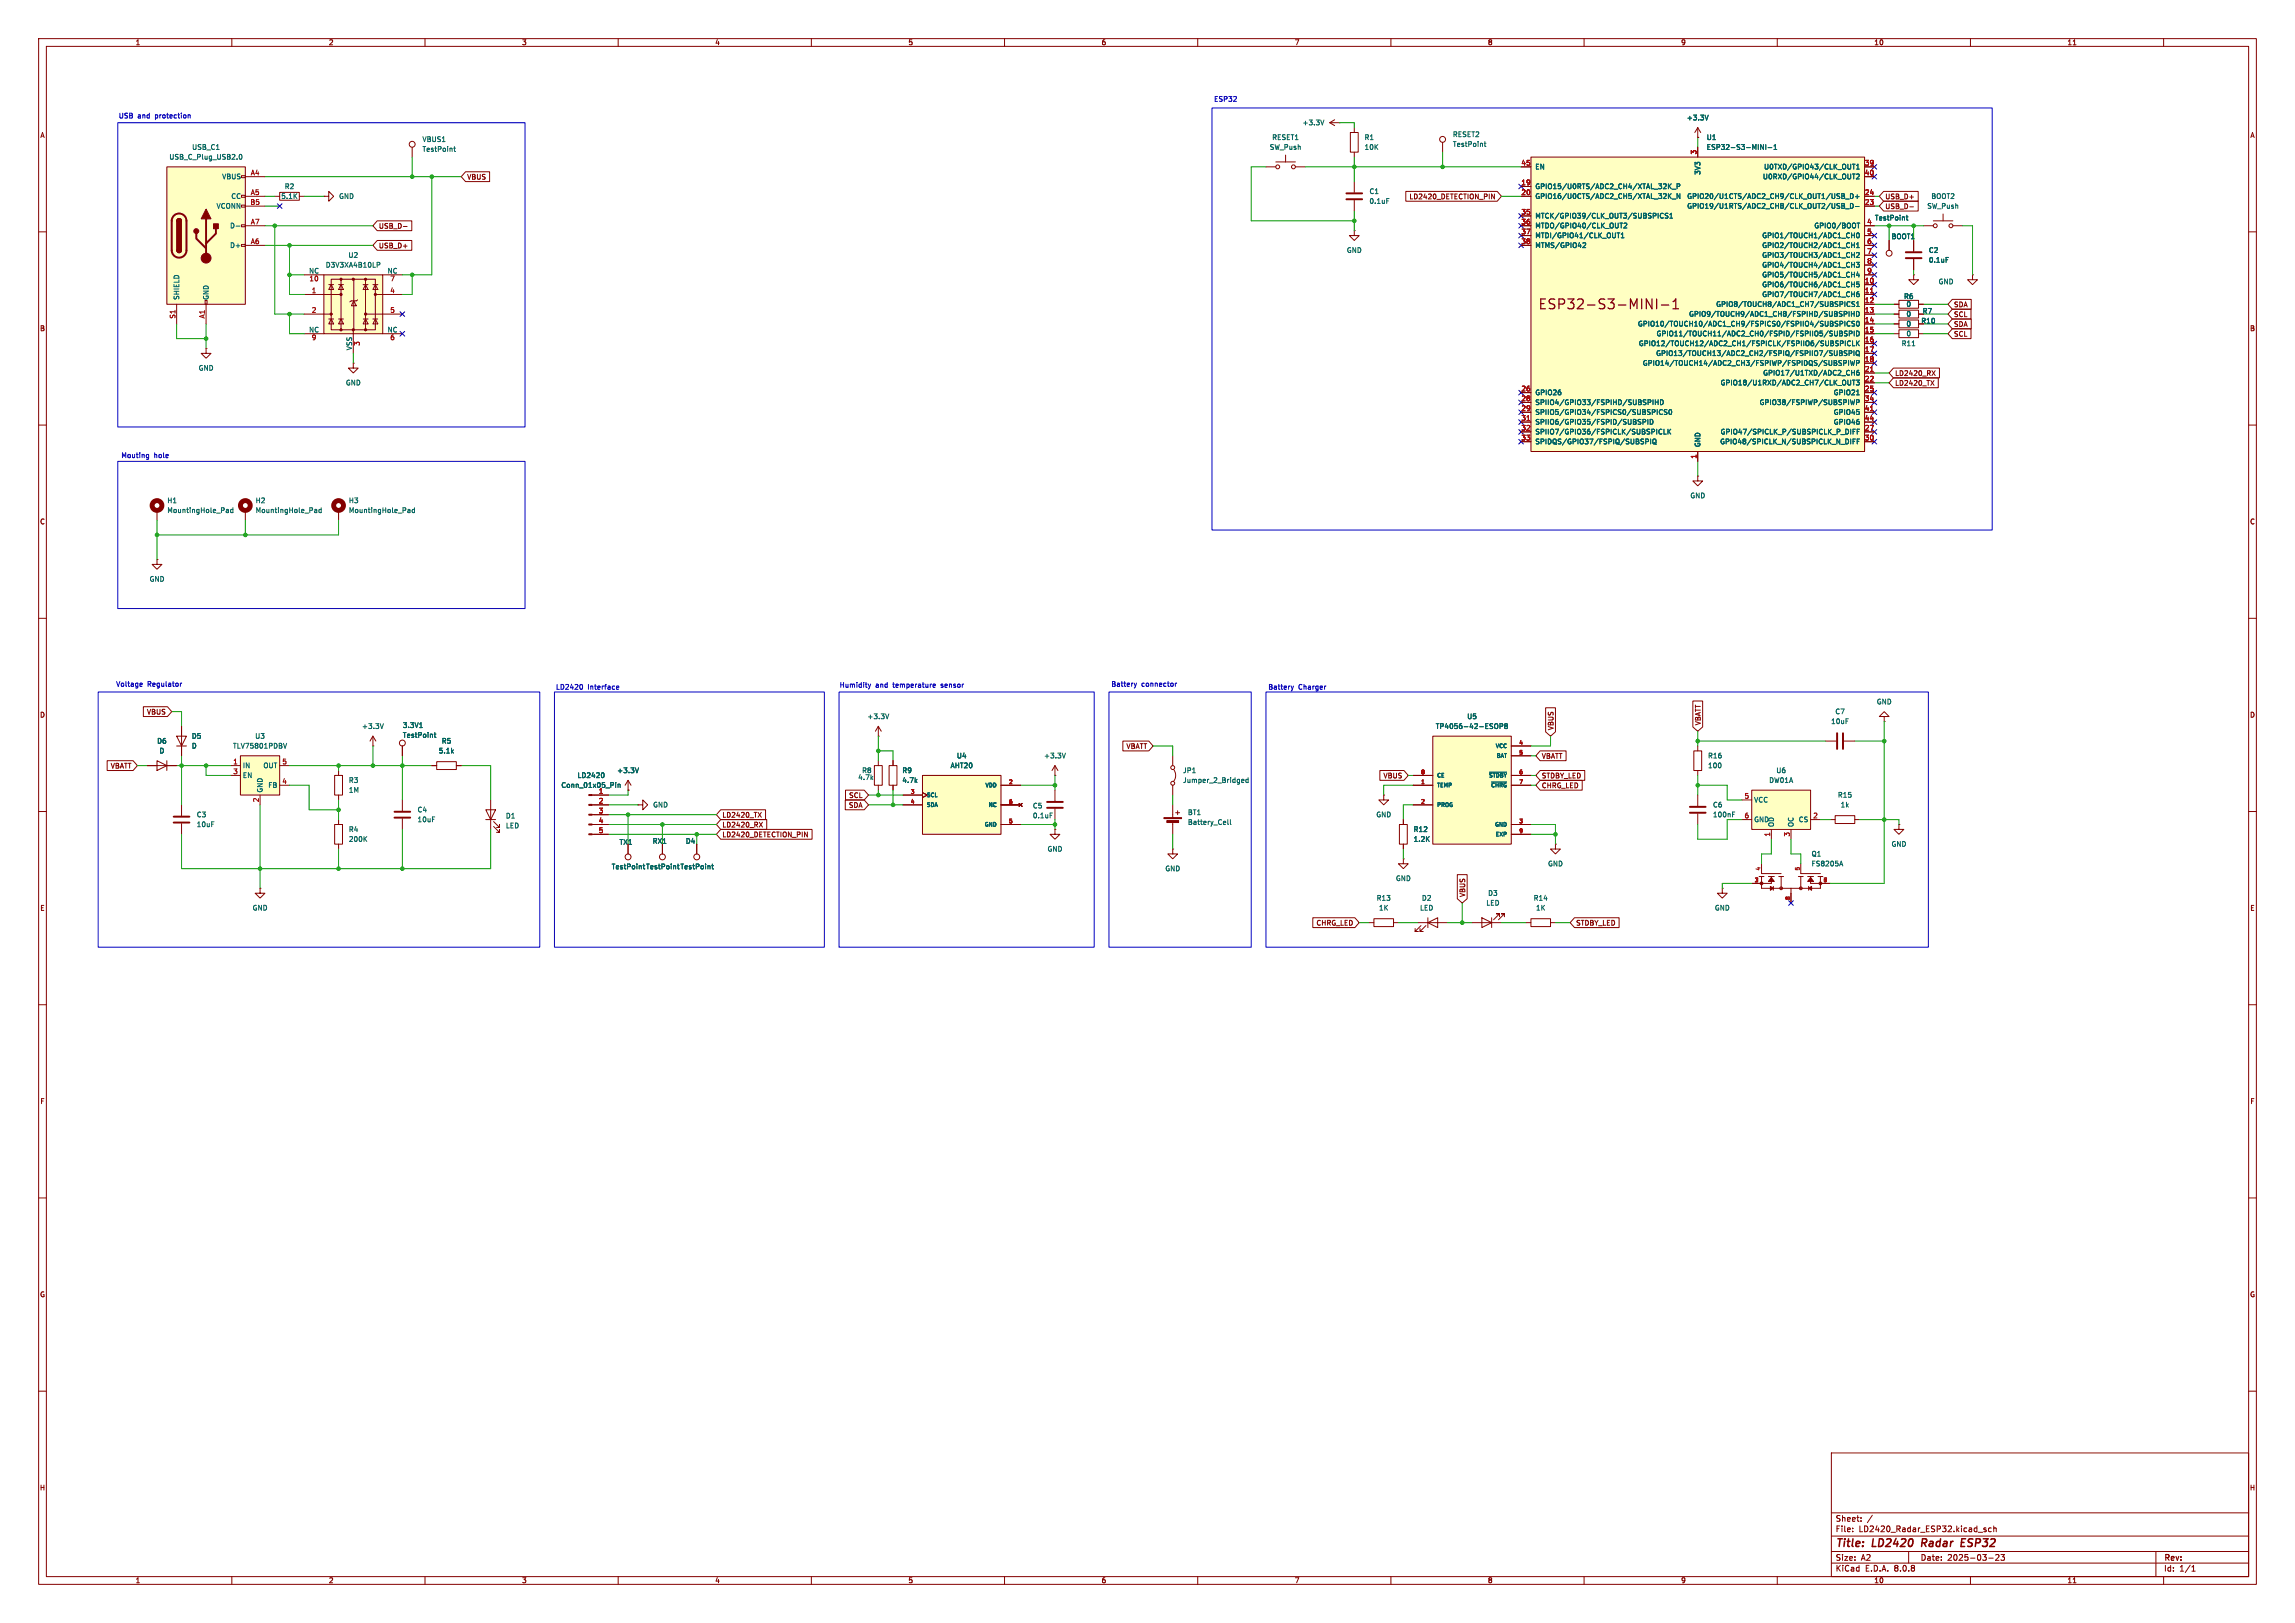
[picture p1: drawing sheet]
<svg xmlns="http://www.w3.org/2000/svg" width="594mm" height="420mm" viewBox="0 0 594 420" stroke-linecap="round" stroke-linejoin="round" font-family="sans-serif">
<defs><g id="words">
<text font-size="3.5" fill="#840000" x="398" y="80.5">ESP32-S3-MINI-1</text>
<g font-size="2.8" fill="#840000">
<text x="475" y="400.9">Title:</text>
<text x="484.7" y="400.9">LD2420</text>
<text x="498.2" y="400.9">Radar</text>
<text x="509.2" y="400.9">ESP32</text>
</g>
<g font-size="2.1" fill="#840000">
<text x="475" y="394">Sheet:</text>
<text x="475" y="396.7">File:</text>
<text x="481.1" y="396.7">LD2420_Radar_ESP32.kicad_sch</text>
<text x="475" y="406.9">KiCad</text>
<text x="475" y="404.1">Size:</text>
<text x="481.7" y="404.1">A2</text>
<text x="482.7" y="406.9">E.D.A.</text>
<text x="490.3" y="406.9">8.0.8</text>
<text x="497" y="404.1">Date:</text>
<text x="504" y="404.1">2025-03-23</text>
<text x="560" y="404.3">Rev:</text>
<text x="560" y="406.9">Id:</text>
<text x="564.1" y="406.9">1/1</text>
</g>
<g font-size="1.8" fill="#840000">
<text x="35" y="11.9">1</text>
<text x="85" y="11.9">2</text>
<text x="135" y="11.9">3</text>
<text x="185" y="11.9">4</text>
<text x="235" y="11.9">5</text>
<text x="285" y="11.9">6</text>
<text x="335" y="11.9">7</text>
<text x="385" y="11.9">8</text>
<text x="435" y="11.9">9</text>
<text x="485" y="11.9">10</text>
<text x="535" y="11.9">11</text>
<text x="10.3" y="35.9">A</text>
<text x="582.3" y="35.9">A</text>
<text x="120.8" y="46.7">VBUS</text>
<text x="364.7" y="51.8">LD2420_DETECTION_PIN</text>
<text x="487.8" y="51.8">USB_D+</text>
<text x="97.9" y="59.4">USB_D-</text>
<text x="487.8" y="54.3">USB_D-</text>
<text x="97.9" y="64.5">USB_D+</text>
<text x="505.6" y="79.7">SDA</text>
<text x="505.6" y="82.2">SCL</text>
<text x="10.3" y="85.9">B</text>
<text x="505.6" y="87.3">SCL</text>
<text x="505.6" y="84.8">SDA</text>
<text x="582.3" y="85.9">B</text>
<text x="490.4" y="100">LD2420_TX</text>
<text x="490.4" y="97.5">LD2420_RX</text>
<text x="10.3" y="135.9">C</text>
<text x="582.3" y="135.9">C</text>
<text x="10.3" y="185.9">D</text>
<text x="37.9" y="185.1">VBUS</text>
<text x="582.3" y="185.9">D</text>
<text x="402.3" y="189.1" transform="rotate(-90 402.3 189.1)">VBUS</text>
<text x="440.4" y="187.8" transform="rotate(-90 440.4 187.8)">VBATT</text>
<text x="291.4" y="194">VBATT</text>
<text x="398.9" y="196.5">VBATT</text>
<text x="28.5" y="199.1">VBATT</text>
<text x="358" y="201.6">VBUS</text>
<text x="398.9" y="201.6">STDBY_LED</text>
<text x="219.6" y="209.2">SDA</text>
<text x="219.7" y="206.7">SCL</text>
<text x="398.9" y="204.2">CHRG_LED</text>
<text x="186.8" y="211.8">LD2420_TX</text>
<text x="186.8" y="214.3">LD2420_RX</text>
<text x="186.8" y="216.9">LD2420_DETECTION_PIN</text>
<text x="379.4" y="232.3" transform="rotate(-90 379.4 232.3)">VBUS</text>
<text x="10.3" y="235.9">E</text>
<text x="340.6" y="239.7">CHRG_LED</text>
<text x="407.8" y="239.7">STDBY_LED</text>
<text x="582.3" y="235.9">E</text>
<text x="10.3" y="285.9">F</text>
<text x="582.3" y="285.9">F</text>
<text x="10.3" y="335.9">G</text>
<text x="582.3" y="335.9">G</text>
<text x="10.2" y="385.9">H</text>
<text x="582.2" y="385.9">H</text>
<text x="35" y="409.9">1</text>
<text x="85" y="409.9">2</text>
<text x="135" y="409.9">3</text>
<text x="185" y="409.9">4</text>
<text x="235" y="409.9">5</text>
<text x="285" y="409.9">6</text>
<text x="335" y="409.9">7</text>
<text x="385" y="409.9">8</text>
<text x="435" y="409.9">9</text>
<text x="485" y="409.9">10</text>
<text x="535" y="409.9">11</text>
</g>
<g font-size="1.8" fill="#0000c2">
<text x="314.1" y="26.5">ESP32</text>
<text x="30.6" y="30.8">USB</text>
<text x="35.6" y="30.8">and</text>
<text x="40.2" y="30.8">protection</text>
<text x="31.3" y="118.7">Mouting</text>
<text x="39.8" y="118.7">hole</text>
<text x="29.9" y="177.9">Voltage</text>
<text x="38.1" y="177.9">Regulator</text>
<text x="143.8" y="178.7">LD2420</text>
<text x="152.1" y="178.7">Interface</text>
<text x="217.2" y="178.2">Humidity</text>
<text x="226.6" y="178.2">and</text>
<text x="231.2" y="178.2">temperature</text>
<text x="243.8" y="178.2">sensor</text>
<text x="287.5" y="177.9">Battery</text>
<text x="295.4" y="177.9">connector</text>
<text x="328.2" y="178.7">Battery</text>
<text x="336" y="178.7">Charger</text>
</g>
<g font-size="1.8" fill="#006464">
<text x="337" y="32.6">+3.3V</text>
<text x="375.9" y="35.7">RESET2</text>
<text x="436.5" y="31.3">+3.3V</text>
<text x="43.7" y="41.5">USB_C_Plug_USB2.0</text>
<text x="49.6" y="39">USB_C1</text>
<text x="109.2" y="36.9">VBUS1</text>
<text x="109.2" y="39.5">TestPoint</text>
<text x="328.5" y="39">SW_Push</text>
<text x="329.2" y="36.4">RESET1</text>
<text x="353.1" y="36.4">R1</text>
<text x="353.1" y="39">10K</text>
<text x="375.9" y="38.2">TestPoint</text>
<text x="441.6" y="39">ESP32-S3-MINI-1</text>
<text x="441.6" y="36.4">U1</text>
<text x="57.4" y="46.6">VBUS</text>
<text x="397.3" y="44">EN</text>
<text x="440.3" y="45.4" transform="rotate(-90 440.3 45.4)">3V3</text>
<text x="456.2" y="46.6">U0RXD/GPIO44/CLK_OUT2</text>
<text x="456.5" y="44">U0TXD/GPIO43/CLK_OUT1</text>
<text x="59.7" y="51.7">CC</text>
<text x="72.7" y="51.7">5.1K</text>
<text x="73.6" y="49.1">R2</text>
<text x="87.6" y="51.7">GND</text>
<text x="354.3" y="50.4">C1</text>
<text x="354.3" y="52.9">0.1uF</text>
<text x="397.3" y="49.1">GPIO15/U0RTS/ADC2_CH4/XTAL_32K_P</text>
<text x="397.3" y="51.7">GPIO16/U0CTS/ADC2_CH5/XTAL_32K_N</text>
<text x="436.6" y="51.7">GPIO20/U1CTS/ADC2_CH9/CLK_OUT1/USB_D+</text>
<text x="499.8" y="51.7">BOOT2</text>
<text x="55.9" y="54.2">VCONN</text>
<text x="59.4" y="59.3">D-</text>
<text x="397.3" y="56.7">MTCK/GPIO39/CLK_OUT3/SUBSPICS1</text>
<text x="397.3" y="59.3">MTDO/GPIO40/CLK_OUT2</text>
<text x="436.6" y="54.2">GPIO19/U1RTS/ADC2_CH8/CLK_OUT2/USB_D-</text>
<text x="469.5" y="59.3">GPIO0/BOOT</text>
<text x="485.1" y="57.3">TestPoint</text>
<text x="498.7" y="54.2">SW_Push</text>
<text x="59.4" y="64.4">D+</text>
<text x="348.5" y="65.6">GND</text>
<text x="397.3" y="61.8">MTDI/GPIO41/CLK_OUT1</text>
<text x="397.3" y="64.4">MTMS/GPIO42</text>
<text x="456" y="61.8">GPIO1/TOUCH1/ADC1_CH0</text>
<text x="456" y="64.4">GPIO2/TOUCH2/ADC1_CH1</text>
<text x="489.5" y="62.1">BOOT1</text>
<text x="499.1" y="65.6">C2</text>
<text x="79.9" y="70.9">NC</text>
<text x="84.2" y="69.4">D3V3XA4B10LP</text>
<text x="90.1" y="66.9">U2</text>
<text x="100.2" y="70.9">NC</text>
<text x="456" y="66.9">GPIO3/TOUCH3/ADC1_CH2</text>
<text x="456" y="69.4">GPIO4/TOUCH4/ADC1_CH3</text>
<text x="456" y="72">GPIO5/TOUCH5/ADC1_CH4</text>
<text x="499.1" y="68.2">0.1uF</text>
<text x="46.6" y="77.7" transform="rotate(-90 46.6 77.7)">SHIELD</text>
<text x="54.2" y="77.7" transform="rotate(-90 54.2 77.7)">GND</text>
<text x="456" y="74.5">GPIO6/TOUCH6/ADC1_CH5</text>
<text x="456" y="77.1">GPIO7/TOUCH7/ADC1_CH6</text>
<text x="492.7" y="77.6">R6</text>
<text x="501.6" y="73.8">GND</text>
<text x="437.1" y="82.1">GPIO9/TOUCH9/ADC1_CH8/FSPIHD/SUBSPIHD</text>
<text x="444.1" y="79.6">GPIO8/TOUCH8/ADC1_CH7/SUBSPICS1</text>
<text x="493.3" y="79.6">0</text>
<text x="493.3" y="82.1">0</text>
<text x="497.2" y="83.9">R10</text>
<text x="497.5" y="81.4">R7</text>
<text x="79.9" y="86.1">NC</text>
<text x="100.2" y="86.1">NC</text>
<text x="423.8" y="84.7">GPIO10/TOUCH10/ADC1_CH9/FSPICS0/FSPIIO4/SUBSPICS0</text>
<text x="424" y="89.8">GPIO12/TOUCH12/ADC2_CH1/FSPICLK/FSPIIO6/SUBSPICLK</text>
<text x="428.6" y="87.2">GPIO11/TOUCH11/ADC2_CH0/FSPID/FSPIIO5/SUBSPID</text>
<text x="492.1" y="89.8">R11</text>
<text x="493.3" y="87.2">0</text>
<text x="493.3" y="84.7">0</text>
<text x="91.2" y="90.8" transform="rotate(-90 91.2 90.8)">VSS</text>
<text x="425.1" y="94.8">GPIO14/TOUCH14/ADC2_CH3/FSPIWP/FSPIDQS/SUBSPIWP</text>
<text x="428.5" y="92.3">GPIO13/TOUCH13/ADC2_CH2/FSPIQ/FSPIIO7/SUBSPIQ</text>
<text x="51.3" y="96.1">GND</text>
<text x="89.4" y="99.9">GND</text>
<text x="445.2" y="99.9">GPIO18/U1RXD/ADC2_CH7/CLK_OUT3</text>
<text x="456.2" y="97.4">GPIO17/U1TXD/ADC2_CH6</text>
<text x="397.3" y="102.5">GPIO26</text>
<text x="397.3" y="105">SPIIO4/GPIO33/FSPIHD/SUBSPIHD</text>
<text x="397.3" y="107.5">SPIIO5/GPIO34/FSPICS0/SUBSPICS0</text>
<text x="455.3" y="105">GPIO38/FSPIWP/SUBSPIWP</text>
<text x="474.5" y="102.5">GPIO21</text>
<text x="474.5" y="107.5">GPIO45</text>
<text x="397.3" y="110.1">SPIIO6/GPIO35/FSPID/SUBSPID</text>
<text x="397.3" y="112.6">SPIIO7/GPIO36/FSPICLK/SUBSPICLK</text>
<text x="445.2" y="112.6">GPIO47/SPICLK_P/SUBSPICLK_P_DIFF</text>
<text x="474.5" y="110.1">GPIO46</text>
<text x="397.3" y="115.2">SPIDQS/GPIO37/FSPIQ/SUBSPIQ</text>
<text x="440.3" y="115.8" transform="rotate(-90 440.3 115.8)">GND</text>
<text x="445.1" y="115.2">GPIO48/SPICLK_N/SUBSPICLK_N_DIFF</text>
<text x="43.2" y="130.4">H1</text>
<text x="66" y="130.4">H2</text>
<text x="90.2" y="130.4">H3</text>
<text x="437.4" y="129.1">GND</text>
<text x="43.2" y="132.9">MountingHole_Pad</text>
<text x="66" y="132.9">MountingHole_Pad</text>
<text x="90.2" y="132.9">MountingHole_Pad</text>
<text x="38.6" y="150.7">GND</text>
<text x="474.9" y="185">C7</text>
<text x="485.6" y="182.5">GND</text>
<text x="49.5" y="191.4">D5</text>
<text x="65.9" y="191.4">U3</text>
<text x="93.6" y="188.8">+3.3V</text>
<text x="104.1" y="188.6">3.3V1</text>
<text x="104.1" y="191.1">TestPoint</text>
<text x="224.4" y="186.3">+3.3V</text>
<text x="371.5" y="188.8">TP4056-42-ESOP8</text>
<text x="379.6" y="186.3">U5</text>
<text x="473.8" y="187.6">10uF</text>
<text x="40.6" y="192.6">D6</text>
<text x="41.2" y="195.2">D</text>
<text x="49.5" y="193.9">D</text>
<text x="60.2" y="193.9">TLV75801PDBV</text>
<text x="113.4" y="195.2">5.1k</text>
<text x="114.2" y="192.6">R5</text>
<text x="247.5" y="196.4">U4</text>
<text x="270.1" y="196.4">+3.3V</text>
<text x="442" y="196.4">R16</text>
<text x="62.7" y="199">IN</text>
<text x="62.7" y="201.5">EN</text>
<text x="68.1" y="199">OUT</text>
<text x="90.2" y="202.8">R3</text>
<text x="149.4" y="201.5">LD2420</text>
<text x="159.6" y="200.3">+3.3V</text>
<text x="222" y="202">4.7k</text>
<text x="223" y="200.3">R8</text>
<text x="233.4" y="200.3">R9</text>
<text x="233.4" y="202.8">4.7k</text>
<text x="245.9" y="199">AHT20</text>
<text x="306.1" y="200.3">JP1</text>
<text x="306.1" y="202.8">Jumper_2_Bridged</text>
<text x="442" y="199">100</text>
<text x="457.8" y="202.8">DW01A</text>
<text x="459.6" y="200.3">U6</text>
<text x="68.2" y="205.2" transform="rotate(-90 68.2 205.2)">GND</text>
<text x="69.3" y="204.1">FB</text>
<text x="90.2" y="205.3">1M</text>
<text x="145.2" y="204.1">Conn_01x05_Pin</text>
<text x="168.9" y="209.1">GND</text>
<text x="267.2" y="209.4">C5</text>
<text x="443.2" y="209.1">C6</text>
<text x="453.9" y="207.9">VCC</text>
<text x="475.6" y="206.6">R15</text>
<text x="476.3" y="209.1">1k</text>
<text x="50.8" y="211.7">C3</text>
<text x="50.8" y="214.2">10uF</text>
<text x="90.2" y="215.5">R4</text>
<text x="108" y="210.4">C4</text>
<text x="108" y="213">10uF</text>
<text x="130.8" y="212">D1</text>
<text x="130.8" y="214.5">LED</text>
<text x="267.2" y="211.9">0.1uF</text>
<text x="307.3" y="211.1">BT1</text>
<text x="307.3" y="213.7">Battery_Cell</text>
<text x="356.1" y="211.7">GND</text>
<text x="365.8" y="215.5">R12</text>
<text x="443.2" y="211.7">100nF</text>
<text x="453.9" y="213">GND</text>
<text x="459.3" y="214.1" transform="rotate(-90 459.3 214.1)">OD</text>
<text x="464.4" y="214.1" transform="rotate(-90 464.4 214.1)">OC</text>
<text x="465.4" y="213">CS</text>
<text x="90.2" y="218">200K</text>
<text x="160.2" y="218.8">TX1</text>
<text x="168.8" y="218.5">RX1</text>
<text x="177.4" y="218.5">D4</text>
<text x="271" y="220.6">GND</text>
<text x="365.8" y="218">1.2K</text>
<text x="468.8" y="221.8">Q1</text>
<text x="489.5" y="219.3">GND</text>
<text x="158.2" y="225.1">TestPoint</text>
<text x="167.1" y="225.1">TestPoint</text>
<text x="176" y="225.1">TestPoint</text>
<text x="301.5" y="225.7">GND</text>
<text x="400.6" y="224.4">GND</text>
<text x="468.8" y="224.4">FS8205A</text>
<text x="356.2" y="233.3">R13</text>
<text x="361.2" y="228.2">GND</text>
<text x="367.9" y="233.3">D2</text>
<text x="385.1" y="232">D3</text>
<text x="396.8" y="233.3">R14</text>
<text x="65.3" y="235.8">GND</text>
<text x="356.8" y="235.8">1K</text>
<text x="367.4" y="235.8">LED</text>
<text x="384.6" y="234.5">LED</text>
<text x="397.4" y="235.8">1K</text>
<text x="443.7" y="235.8">GND</text>
</g>
<g font-size="1.8" fill="#a90000">
<text x="439.2" y="40.1" transform="rotate(-90 439.2 40.1)">3</text>
<text x="64.8" y="45.5">A4</text>
<text x="393.7" y="42.9">45</text>
<text x="482.6" y="42.9">39</text>
<text x="482.6" y="45.5">40</text>
<text x="64.7" y="53.1">B5</text>
<text x="64.8" y="50.5">A5</text>
<text x="393.7" y="48">19</text>
<text x="393.7" y="50.5">20</text>
<text x="482.6" y="53.1">23</text>
<text x="482.6" y="50.5">24</text>
<text x="64.8" y="58.2">A7</text>
<text x="393.7" y="55.6">35</text>
<text x="393.7" y="58.2">36</text>
<text x="483.2" y="58.2">4</text>
<text x="64.8" y="63.2">A6</text>
<text x="393.7" y="60.7">37</text>
<text x="393.7" y="63.2">38</text>
<text x="483.2" y="60.7">5</text>
<text x="483.2" y="63.2">6</text>
<text x="483.2" y="65.8">7</text>
<text x="483.2" y="68.3">8</text>
<text x="483.2" y="70.9">9</text>
<text x="80" y="73.1">10</text>
<text x="80.6" y="75.9">1</text>
<text x="100.9" y="75.9">4</text>
<text x="100.9" y="73.1">7</text>
<text x="482.6" y="73.4">10</text>
<text x="482.6" y="75.9">11</text>
<text x="45.5" y="82.6" transform="rotate(-90 45.5 82.6)">S1</text>
<text x="53.1" y="82.5" transform="rotate(-90 53.1 82.5)">A1</text>
<text x="80.6" y="81">2</text>
<text x="100.9" y="81">5</text>
<text x="482.6" y="78.5">12</text>
<text x="482.6" y="81">13</text>
<text x="482.6" y="83.6">14</text>
<text x="80.6" y="88.3">9</text>
<text x="93.4" y="89.6" transform="rotate(-90 93.4 89.6)">3</text>
<text x="100.9" y="88.3">6</text>
<text x="482.6" y="86.1">15</text>
<text x="482.6" y="88.6">16</text>
<text x="482.6" y="91.2">17</text>
<text x="482.6" y="93.7">18</text>
<text x="393.7" y="101.3">26</text>
<text x="482.6" y="96.3">21</text>
<text x="482.6" y="98.8">22</text>
<text x="482.6" y="101.3">25</text>
<text x="393.7" y="103.9">28</text>
<text x="393.7" y="106.4">29</text>
<text x="482.6" y="103.9">34</text>
<text x="482.6" y="106.4">41</text>
<text x="393.7" y="109">31</text>
<text x="393.7" y="111.5">32</text>
<text x="482.6" y="111.5">27</text>
<text x="482.6" y="109">44</text>
<text x="393.7" y="114">33</text>
<text x="439.2" y="118.8" transform="rotate(-90 439.2 118.8)">1</text>
<text x="482.6" y="114">30</text>
<text x="60.3" y="197.9">1</text>
<text x="73" y="197.9">5</text>
<text x="60.3" y="200.4">3</text>
<text x="73" y="202.9">4</text>
<text x="67.1" y="207.7" transform="rotate(-90 67.1 207.7)">2</text>
<text x="154.9" y="205.5">1</text>
<text x="154.9" y="208">2</text>
<text x="451.4" y="206.8">5</text>
<text x="154.9" y="210.6">3</text>
<text x="154.9" y="213.1">4</text>
<text x="154.9" y="215.6">5</text>
<text x="451.4" y="211.8">6</text>
<text x="469.2" y="211.8">2</text>
<text x="458.2" y="216.6" transform="rotate(-90 458.2 216.6)">1</text>
<text x="463.3" y="216.6" transform="rotate(-90 463.3 216.6)">3</text>
</g>
<g font-size="1.4" fill="#006464">
<text x="387" y="193.8">VCC</text>
<text x="387.2" y="196.3">BAT</text>
<text x="254.9" y="203.9">VDD</text>
<text x="371.9" y="203.9">TEMP</text>
<text x="371.9" y="201.4">CE</text>
<text x="385.2" y="201.4">~{STDBY}</text>
<text x="385.8" y="203.9">~{CHRG}</text>
<text x="239.8" y="206.5">SCL</text>
<text x="239.8" y="209">SDA</text>
<text x="255.7" y="209">NC</text>
<text x="371.9" y="209">PROG</text>
<text x="254.7" y="214.1">GND</text>
<text x="386.8" y="214.1">GND</text>
<text x="387" y="216.6">EXP</text>
</g>
<g font-size="1.4" fill="#a90000">
<text x="393.1" y="192.8">4</text>
<text x="393.1" y="195.3">5</text>
<text x="261" y="202.9">2</text>
<text x="367.7" y="202.9">1</text>
<text x="367.7" y="200.4">8</text>
<text x="393.1" y="200.4">6</text>
<text x="393.1" y="202.9">7</text>
<text x="235.6" y="205.5">3</text>
<text x="235.6" y="208">4</text>
<text x="261" y="208">1</text>
<text x="367.7" y="208">2</text>
<text x="261" y="213.1">5</text>
<text x="393.1" y="213.1">3</text>
<text x="393.1" y="215.6">9</text>
<text x="455.7" y="225.4" transform="rotate(-90 455.7 225.4)">4</text>
<text x="465.8" y="225.4" transform="rotate(-90 465.8 225.4)">5</text>
<text x="454" y="228.3">2</text>
<text x="463.3" y="233" transform="rotate(-90 463.3 233)">1</text>
<text x="471.8" y="228.3">7</text>
</g>
</g></defs>
<g fill="none" stroke="#840000" stroke-width=".26">
<path d="M10 10h574v400h-574zM12 12h570v396h-570zM60 10v2M110 10v2M160 10v2M210 10v2M260 10v2M310 10v2M360 10v2M410 10v2M460 10v2M510 10v2"/>
<path d="M536.6 11.6h.7M560 10v2M10 60h2M490.2 78.7h1.3M491.5 77.7h5.1v2.1h-5.1zM496.6 78.7h1.2M582 60h2M490.2 86.4h1.3M490.2 83.8h1.3M491.5 85.3h5.1v2.1h-5.1zM491.5 82.8h5.1v2h-5.1zM496.6 86.4h1.2"/>
<path d="M496.6 83.8h1.2M10 110h2M582 110h2M63.5 132.1v2.5M10 160h2M582 160h2M38.1 198.1h7.6M40.6 196.9l2.6 1.2-2.6 1.3zM43.2 196.9v2.5M87.6 199.4v1.3M10 210h2M86.6 200.7h2v5h-2z"/>
<path d="M86.6 213.4h2v5h-2zM87.6 205.7v1.3M87.6 212.1v1.3M87.6 218.4v1.3M104.1 207v2.8M104.1 211.8v2.8M582 210h2M10 260h2M582 260h2M10 310h2M582 310h2M10 360h2"/>
<path d="M474 376h108v32h-108zM582 360h2M474 397.5h108M474 391.5h108M479.5 396.2v.2M479.5 395.4v.2M481.7 393.5v.2M481.7 392.7v.2M484.6 392.1l-1.3 1.9M514 395.4h-.3l-.2 .2v.2l.5 .1v.4h-.5M515.4 395.4h-.4l-.3 .3 .1 .6h.6M516 395.5l.6-.1 .1 1"/>
<path d="M516 394.9v1.5M60 408v2M110 408v2M160 408v2M210 408v2M260 408v2M310 408v2M360 408v2M410 408v2M460 408v2M474 404.5h108M474 401.5h108"/>
<path d="M494 401.5v3M510 408v2M514.7 403.2h1.2M516.5 402.4l.6-.1 .3 .4-.9 1.1h.9M517.9 402.3h.9l-.5 .5 .4 .2v.6l-.2 .2-.6-.2M536.6 409.6h.7M558 401.5v6.5M560 408v2M567.3 406.6h.9M567.3 405.5l.4-.4v1.5"/>
</g>
<path d="M497.6 398.2l-.2 2M507.7 399.1h.6M508.7 398.2h-.9l-.3 2h1" fill="none" stroke="#840000" stroke-width=".4"/>
<path d="M494.9 89.5h.7M81.6 131.8l.4 .2v.7M82 132.6l-.4 .1M82 132.1l-.4 .1M83.1 131.9l-.3-.1-.3 .3 .2 .5h.4M83.1 131.4v1.3M94.4 217l.5 .7M94.9 216.5l-.7 .7" fill="none" stroke="#006464" stroke-width=".26"/>
<circle cx="63.5" cy="130.8" r="1.27" fill="none" stroke="#840000" stroke-width="1.3"/>
<path d="M102.1 211.6h4.1M102.1 210.1h4.1" fill="none" stroke="#840000" stroke-width=".51"/>
<path d="M62.2 195.6h10.2v10.1h-10.2z" fill="#ffffc2"/>
<g fill="none" stroke="#840000" stroke-width=".26">
<path d="M373.4 36.8v2.6M327.7 43.2h2.5M330.2 41.9h5.1M332.7 40.1v1.8M335.3 43.2h2.5M495.3 71.1v1.3h1.3l-1.3 1.3-1.3-1.3h1.3M495.3 71.1h.1M439.4 123.2v1.3h1.3l-1.3 1.2-1.3-1.2h1.3M439.4 123.2h.1M45.7 190.5h2.6l-1.3 2.5zM45.7 193h2.6M47 188v7.6"/>
<path d="M59.7 198.1h2.5M62.2 195.6h10.2v10.1h-10.2zM72.4 198.1h2.5M96.5 193h.1M96.5 190.5l-.7 1.3M96.5 190.5v2.5M96.5 190.5l.8 1.3M104.1 193v2.6M111.8 198.1h1.2M113 197.1h5.1v2h-5.1zM118.1 198.1h1.3M47 208.3v2.8"/>
<path d="M47 213.1v2.8M59.7 200.7h2.5M67.3 205.7v2.6M72.4 203.2h2.5M125.7 209.6h2.6l-1.3 2.5zM125.7 212.1h2.6M127 207v7.6M127.8 213.9l1.5 1.5v-.8v.8h-.8M127.8 212.6l1.5 1.5v-.7v.7h-.8M162.6 204.5h.1M162.6 201.9l-.8 1.3M162.6 201.9v2.6"/>
<path d="M162.6 201.9l.7 1.3M180.3 218.4v2.6M67.3 229.9v1.2h1.3l-1.3 1.3-1.3-1.3h1.3M67.3 229.9h.1"/>
<circle cx="373.4" cy="36.1" r=".76"/>
<circle cx="330.7" cy="43.2" r=".51"/>
<circle cx="334.8" cy="43.2" r=".51"/>
<circle cx="104.1" cy="192.3" r=".76"/>
<circle cx="180.3" cy="221.7" r=".76"/>
</g>
<path d="M384.1 37.1h.5M384.3 36.6v1.1l.3 .2M73.4 192.3l.4 1.3 .4-1.3M99.2 187.3l-.4 1.2M108.6 188.3h.7M112.4 190h.4M112.5 189.6v1l.3 .2M165.3 198.7l-.4 1.3M184.2 224h.5M184.4 223.6v1.1l.3 .2" fill="none" stroke="#006464" stroke-width=".26"/>
<path d="M45 212.9h4M45 211.3h4" fill="none" stroke="#840000" stroke-width=".51"/>
<path d="M396.2 40.6h86.4v76.2h-86.4z" fill="#ffffc2"/>
<g fill="none" stroke="#840000" stroke-width=".26">
<path d="M344.2 31.8l1.2 .7M344.2 31.8h2.5M345.4 31l-1.2 .8M346.7 31.8h.1M349.5 34.3h2v5.1h-2zM350.5 33v1.3M350.5 39.4v1.2M439.4 35.6h.1M439.4 33v2.6M439.4 38.1v2.5M439.4 33l-.7 1.3M439.4 33l.8 1.3"/>
<path d="M350.5 59.7v1.3h1.3l-1.3 1.2-1.3-1.2h1.3M350.5 59.7h.1M350.5 47v2.8M350.5 51.8v2.8M393.7 48.3h2.5M393.7 50.8h2.5M393.7 55.9h2.5M393.7 58.4h2.5M393.7 43.2h2.5M396.2 40.6h86.4v76.2h-86.4zM482.6 50.8h2.5M482.6 53.3h2.5"/>
<path d="M482.6 58.4h2.5M482.6 43.2h2.5M482.6 45.7h2.5M497.8 58.4h2.6M500.4 57.2h5.1M502.9 55.4v1.8M505.5 58.4h2.5M393.7 61h2.5M393.7 63.5h2.5M482.6 73.7h2.5M482.6 76.2h2.5M482.6 78.7h2.5"/>
<path d="M482.6 61h2.5M482.6 63.5h2.5M482.6 66h2.5M482.6 68.6h2.5M482.6 71.1h2.5M488.9 62.2v2.6M495.3 62.2v2.8M495.3 67.1v2.8M510.5 71.1v1.3h1.3l-1.3 1.3-1.2-1.3h1.2M510.5 71.1h.1M53.3 90.2v1.2h1.3l-1.3 1.3-1.2-1.3h1.2M53.3 90.2h.1"/>
<path d="M482.6 81.3h2.5M482.6 83.8h2.5M482.6 86.4h2.5M482.6 88.9h2.5M482.6 91.4h2.5M482.6 94h2.5M482.6 96.5h2.5M482.6 99.1h2.5M393.7 101.6h2.5M393.7 111.8h2.5M393.7 104.1h2.5M393.7 106.7h2.5"/>
<path d="M393.7 114.3h2.5M393.7 109.2h2.5M439.4 116.8v2.6M482.6 101.6h2.5M482.6 111.8h2.5M482.6 104.1h2.5M482.6 106.7h2.5M482.6 114.3h2.5M482.6 109.2h2.5M438.4 194.3h2v5.1h-2zM439.4 193v1.3M439.4 199.4v1.3"/>
<path d="M472.4 191.8h2.8M477.3 191.8h2.8M162.6 218.4v2.6M171.4 218.4v2.6M439.4 205.7v2.8M439.4 210.6v2.8M445.8 229.9v1.2h1.2l-1.2 1.3-1.3-1.3h1.3M445.8 229.9h.1"/>
<circle cx="500.9" cy="58.4" r=".51"/>
<circle cx="505" cy="58.4" r=".51"/>
<circle cx="489" cy="65.5" r=".76"/>
<circle cx="162.6" cy="221.7" r=".76"/>
<circle cx="171.4" cy="221.7" r=".76"/>
</g>
<path d="M426.1 77.4l1.5 2.5v-2.5M428.8 77.4v2.5M430 78.9h1.9M433 79.9h1.5M433 78.1l.7-.7v2.5" fill="none" stroke="#840000" stroke-width=".32"/>
<g fill="none" stroke="#006464" stroke-width=".26">
<path d="M342.7 31.1l-.5 1.2M442.1 29.8l-.4 1.3M455.7 37.4l.7 1.3v-1.3M457 37.4v1.3M457.6 38.2h1M459.1 38.7h.8M459.1 37.8l.4-.4v1.3M358.9 51.4h.6M419.2 57.7h.8M419.6 57.7v1.3M420.3 57.9l.5-.2 .3 .4-.8 .9h.8M430.5 55.3a.56 .56 0 0 0-.8 .5 .56 .56 0 0 0 .8 .5"/>
<path d="M431.7 55.3h-.7a.53 .53 0 0 0 .6 .7v.4h-.6M431.8 47.6v1.2M431.8 50.1v1.3M432 48.1l.6 .7M432 50.7l.6 .7M432.2 56.5h.7M432.2 55.6l.4-.4v1.3M432.6 47.6l-.8 .7M432.6 50.1l-.8 .7M432.8 49h1M432.8 51.5h1M434.1 48.2h.6v-.5l-.6-.1v1.2"/>
<path d="M434.8 50.1v1.3l-.7-1.3v1.3M476 52.6l.2 .1M476.1 53.4v.4M476.7 50.1h.4l.3 .3-.3 .3 .3 .4-.2 .3h-.5zM476.7 52.6h.4l.3 .3-.3 .4 .3 .4-.2 .2h-.5zM476.7 53.3h.4M476.7 50.7h.4M477.7 51.5h.9M477.7 54h.9M478.9 52.6a.64 .64 0 0 1 .8 .7 .64 .64 0 0 1-.8 .6zM478.9 50.1a.64 .64 0 0 1 .8 .6 .64 .64 0 0 1-.8 .7zM479.4 42.5h.8"/>
<path d="M479.4 45h.8M479.8 42.5v1.3M479.8 45v1.3M480.2 53.4h1M480.2 50.9h1M480.5 45.2l.5-.2 .2 .4-.7 .9h.7M480.5 42.9l.4-.4v1.3M480.5 43.8h.7M480.6 57.7h.8M480.7 50.4v1M481 57.7v1.3M493.4 56.1h.4"/>
<path d="M493.5 55.7v1.1l.3 .2M409.9 62.8l.4 .1 .1 .3-.8 .9h.8M418.5 60.3h.7M418.9 60.3v1.2M419.6 61.5h.7M419.6 60.6l.4-.3v1.2M478.8 78.2a.56 .56 0 0 0-.8 .5 .56 .56 0 0 0 .8 .5M479.2 73.6h.8M479.2 76.1h.8M479.2 62.8v1.3M479.2 60.9h.8M479.2 63.4h.8"/>
<path d="M479.2 66h.8M479.2 68.5h.8M479.2 71h.8M480 60.3v1.2M480 62.8v1.3M480 65.3v1.3M480 67.9v1.3M480 70.4v1.3M480 73v1.2M480 75.5v1.3M480 78.1l-.6 .1a.53 .53 0 0 0 .6 .6l-.1 .5h-.6M480.5 67.9h.7l-.4 .5 .4 .1v.5h-.7"/>
<path d="M480.5 65.5l.5-.2 .2 .4-.7 .9h.7M480.5 79.3h.7M480.5 63.2l.4-.4v1.3M480.5 78.4l.4-.4v1.3M480.5 64.1h.7M480.6 60.4l.2-.1a.62 .62 0 0 1 .5 .6 .62 .62 0 0 1-.6 .6l-.2-.4zM480.8 70.4l-.3 .9h.8M481.1 75.5l-.5 .3-.1 .7 .3 .3 .4-.1-.1-.6-.3-.1-.3 .2M481.1 70.9v.8M481.2 73h-.6l-.1 .6 .6-.1 .1 .6h-.7M503.7 66.6h.6M475.1 88.6v.1a.53 .53 0 0 1 .6 .7h-.6"/>
<path d="M475.5 90.7v1.1l-.2 .2M475.6 85.7v1l-.5 .2M475.7 83.2l-.7 .1a.53 .53 0 0 0 .6 .6v.4h-.6M475.8 88.3l-.5-.1-.2 .3M476.1 90.7h.4l.3 .3-.3 .4 .3 .4-.2 .2h-.5zM476.1 91.4h.4M476.2 85.7h.4l.2 .2-.2 .4 .3 .4-.3 .2h-.4zM476.2 86.3h.4M476.2 83.8l.6-.1 .1-.4-.7-.2v1.3M476.3 88.9l.6-.1 .1-.5-.7-.1v1.3M476.6 93.4h-.6a.53 .53 0 0 0 .6 .7l-.1 .4h-.6M477.2 94l.6-.1 .1-.5-.7-.1v1.3"/>
<path d="M477.3 81.3l.6-.1 .1-.5-.7-.1v1.3M477.5 83.1v1.3M477.6 88.2v1.3M478 90.8l-.6 .1a.53 .53 0 0 0 .6 .6l-.1 .5h-.6M478.1 85.7l-.7 .1a.53 .53 0 0 0 .6 .7v.4h-.6M478.3 98.4v1l.2 .2 .5-.2v-1M478.5 93.3v1.3M478.6 91.4h.6v-.5l-.6-.2v1.3M478.6 80.6v1.3M478.6 86.3h.6l.1-.5-.7-.1v1.2M478.8 83.3a.56 .56 0 0 0-.8 .5 .56 .56 0 0 0 .8 .5M478.9 88.3a.56 .56 0 0 0-.7 .5 .56 .56 0 0 0 .7 .6"/>
<path d="M478.9 93.3l.3 1.3 .3-.9 .2 .9 .3-1.3M479.2 80.6v1.3M479.2 81.2h.7M479.2 95.8v1.3M479.2 96.4h.8M479.4 98.4h.8M479.5 88.2v1.3h.6M479.8 98.4v1.2M479.9 90.7v1.3M479.9 80.6v1.3M479.9 85.7v1.2M480 95.8v1.3"/>
<path d="M480 83.2l-.6 .1a.53 .53 0 0 0 .6 .6l-.1 .4h-.6M480.5 90.9l.2-.2 .5 .2v.7l-.1 .4h-.4l-.2-.2zM480.5 98.4h.7l-.4 .5 .4 .1v.5h-.7M480.5 80.6a.64 .64 0 0 1 .7 .6 .64 .64 0 0 1-.7 .7zM480.5 85.7a.64 .64 0 0 1 .7 .6 .64 .64 0 0 1-.7 .6zM480.5 94l.6-.1 .1-.5-.7-.1v1.3M480.5 88.2v1.3M480.6 83.3l.2-.2a.62 .62 0 0 1 .5 .7 .62 .62 0 0 1-.6 .5l-.2-.4zM480.6 91.7l.7 .4M480.7 88.8l.5 .7M481.1 95.8l-.5 .3-.1 .8 .3 .2 .4-.1-.1-.6-.3-.1-.3 .3M481.2 88.2l-.7 .7"/>
<path d="M424.2 109.1l.4 .2 .1 .3-.6 .2M424.2 108.5l.5 .1M425.2 109.2l.6-.1 .1-.4-.7-.2v1.3M426 114.3l.6-.1v-.5l-.6-.1v1.3M426.5 108.5v1.3M426.6 103.4h.5l.2 .3-.1 .4h-.6M427.1 108.5a.64 .64 0 0 1 .7 .7 .64 .64 0 0 1-.7 .6zM427.2 113.6v1.3M427.8 103.4v1.3M427.8 113.8l.3-.2 .5 .2v.7l-.2 .3-.3 .1-.3-.2zM428 114.6l.7 .4M428.4 103.4v1.3"/>
<path d="M428.4 104.1h.8M428.8 111.1v1.2M428.9 106v1.3M429.2 103.4v1.3M429.8 103.4a.64 .64 0 0 1 .7 .7 .64 .64 0 0 1-.7 .6zM430.1 111.2a.56 .56 0 0 0-.8 .5 .56 .56 0 0 0 .8 .5M430.3 106.1a.56 .56 0 0 0-.8 .5 .56 .56 0 0 0 .8 .5M430.7 111.1v1.2h.6M431.5 106.1h-.7a.53 .53 0 0 0 .6 .7l-.1 .4h-.6M431.7 111.1v1.2M431.9 111.6l.5 .7M432.1 106.1l.2-.1a.62 .62 0 0 1 .4 .6 .62 .62 0 0 1-.6 .6l-.2-.4z"/>
<path d="M432.4 111.1l-.7 .7M479 111.1v1.2M479 113.6v1.3M479.6 111.7h.4M479.6 114.2h.4M480 103.4l-.3 1.3-.2-.9-.3 .9M480.2 111.1h-.6v1.2M480.2 113.6h-.6v1.3M480.5 104.1h.6l.1-.5-.7-.2v1.3M480.5 102.2h.7M480.7 111.7h.4M480.7 114.2h.4"/>
<path d="M481.3 111.1h-.6v1.2M481.3 113.6h-.6v1.3M448.4 210.7h.4M448.4 210.1h.6M166.4 224h.5M175.3 224h.5"/>
</g>
<path d="M484.1 75.8h.7M484.1 96.1h.7M395.2 108.8h.7M484.1 106.3h.7" fill="none" stroke="#a90000" stroke-width=".26"/>
<path d="M348.5 51.6h4.1M348.5 50h4.1M493.3 66.8h4M493.3 65.3h4M475.5 189.7v4.1M477 189.7v4.1M437.4 210.3h4.1M437.4 208.8h4.1" fill="none" stroke="#840000" stroke-width=".51"/>
<path d="M83.8 71.1h15.3v15.3h-15.3z" fill="#ffffc2"/>
<g fill="none" stroke="#840000" stroke-width=".26">
<path d="M78.7 76.2h9.6M78.7 71.1h5.1M83.8 71.1h15.3v15.3h-15.3zM85.1 73.7h1.3M85.7 72.3h11.5v13h-11.5zM85.7 73.7l.7 1.2h-1.3zM87.6 73.7h1.3M88.3 73.7l.6 1.2h-1.3zM88.3 72.3v13M91.6 77.9l.6 1.2h-1.3zM91.6 72.3v13M92.6 77.6l-.4 .3h-1.3l-.3 .2"/>
<path d="M94 73.7h1.2M94.6 73.7l.6 1.2h-1.2zM94.6 72.3v13M96.5 73.7h1.3M97.2 73.7l.6 1.2h-1.3zM97.2 76.2h6.9M99.1 71.1h5M78.7 81.3h7M78.7 86.4h5.1M85.1 82.6h1.3M85.7 82.6l.7 1.2h-1.3zM87.6 82.6h1.3"/>
<path d="M88.3 82.6l.6 1.2h-1.3zM91.4 94v1.3h1.3l-1.3 1.2-1.2-1.2h1.2M91.4 94h.1M91.4 85.3v6.1M94 82.6h1.2M94.6 82.6l.6 1.2h-1.2zM94.6 81.3h9.5M96.5 82.6h1.3M97.2 82.6l.6 1.2h-1.3zM99.1 86.4h5M165.1 208.3h1.3v-1.3l1.2 1.3-1.2 1.3v-1.3M165.1 208.3h.1"/>
</g>
<g fill="#840000" stroke="#840000" stroke-width=".26">
<circle cx="85.7" cy="81.3" r=".28"/>
<circle cx="88.3" cy="85.3" r=".28"/>
<circle cx="88.3" cy="76.2" r=".28"/>
<circle cx="88.3" cy="72.3" r=".28"/>
<circle cx="91.4" cy="85.3" r=".28"/>
<circle cx="91.4" cy="72.3" r=".28"/>
<circle cx="94.6" cy="85.3" r=".28"/>
<circle cx="94.6" cy="81.3" r=".28"/>
<circle cx="94.6" cy="72.3" r=".28"/>
<circle cx="97.2" cy="76.2" r=".28"/>
</g>
<path d="M97.6 67.9h.5l.2 .2-.1 .4-.6 .1" fill="none" stroke="#006464" stroke-width=".26"/>
<path d="M43.2 43.2h20.3v35.5h-20.3z" fill="#ffffc2"/>
<g fill="none" stroke="#840000" stroke-width=".26">
<path d="M106.7 38.1v2.5M43.2 43.2h20.3v35.5h-20.3zM45.7 57.2l.2-.5 .5-.2 .4 .2 .2 .5M62.5 58.2h1v.5h-1zM62.5 53.1h1v.5h-1zM62.5 50.5h1v.6h-1zM62.5 45.5h1v.5h-1zM63.5 45.7h5.1M63.5 50.8h5.1M63.5 58.4h5.1M63.5 53.3h5.1M45.7 64.8l.2 .4 .5 .2 .4-.2 .2-.4"/>
<path d="M45.7 78.7v5.1M53.1 77.7h.5v1h-.5zM53.3 78.7v5.1M62.5 63.2h1v.6h-1zM63.5 63.5h5.1M487.7 185.4h1.2l-1.2-1.2-1.3 1.2h1.3v1.3M487.7 186.7h.1M153.3 215.9h4.2M153.3 213.4h4.2M153.3 210.8h4.2M153.3 208.3h4.2M153.3 205.7h4.2"/>
<path d="M473.7 212.1h1.3M475 211.1h5.1v2h-5.1zM480.1 212.1h1.2M491.5 213.4v1.2h1.3l-1.3 1.3-1.3-1.3h1.3M491.5 213.4h.1M455.3 226.8h1.3M455.9 223.5v2.6h5.1M455.9 226.8v3.1h15.3v-3.1M457.7 226.8h1.5M458.5 226.8v1.8h-5.1M459 229.4v1M460.4 226.8h1.2"/>
<path d="M461 226.8v3.1M463.5 229.9v3.8M465.5 226.8h1.2M466.1 223.5v2.6h5.1M466.1 226.8v3.1M467.9 226.8h1.5M468.1 229.4v1M468.6 226.8v1.8h5.1M470.5 226.8h1.3"/>
<circle cx="106.7" cy="37.3" r=".76"/>
<circle cx="455.9" cy="228.6" r=".36"/>
<circle cx="461" cy="229.9" r=".36"/>
<circle cx="466.1" cy="229.9" r=".36"/>
<circle cx="471.2" cy="228.6" r=".36"/>
</g>
<path d="M45 55.8a1.9 1.9 0 0 1 2.1-.4 1.9 1.9 0 0 1 1.2 1.8v7.6a1.91 1.91 0 0 1-1.9 1.9 1.91 1.91 0 0 1-2-1.9l.1-7.8zM53.3 56.6v10.2M55.9 59.2v1.3l-2.6 2.5M50.8 60.5v1.2l2.5 2.6" fill="none" stroke="#840000" stroke-width=".51"/>
<g fill="#840000" stroke="#840000" stroke-width=".26">
<path d="M45.7 64.8h1.3l-.2 .4-.4 .2-.5-.2z"/>
<path d="M45.7 57.2h1.3v7.6h-1.3z"/>
<path d="M45.9 56.7l.7-.1 .4 .6h-1.3z"/>
<path d="M53.3 54.1l1.3 2.5h-2.5z"/>
<path d="M55.2 57.9h1.3v1.3h-1.3z"/>
<path d="M152.4 215.8h.9v.2h-.9z"/>
<path d="M152.4 213.2h.9v.3h-.9z"/>
<path d="M152.4 210.7h.9v.2h-.9z"/>
<path d="M152.4 208.2h.9v.2h-.9z"/>
<path d="M152.4 205.6h.9v.3h-.9z"/>
<path d="M458.5 227.1l.7 1h-1.5z"/>
<path d="M468.6 227.1l.8 1h-1.5z"/>
<path d="M458.2 229.4l.8 .5-.8 .5z"/>
<path d="M468.1 229.9l.8-.5v1z"/>
<circle cx="50.8" cy="59.8" r=".63"/>
<circle cx="53.3" cy="66.8" r="1.27"/>
</g>
<path d="M117.4 38.3h.5M117.6 37.9v1.1l.3 .2M61.1 58.5h1M62 40.1l.2-.2a.62 .62 0 0 1 .5 .7 .62 .62 0 0 1-.6 .6l-.2-.5zM156.1 200a.79 .79 0 0 1 0 1.2M159.4 202.5v.1M159.4 202.9v.9M160 202.9v.9M160 203.1l.4-.1 .1 .8M476.2 223.7h.7M476.5 222.8l.5 1.3" fill="none" stroke="#006464" stroke-width=".26"/>
<path d="M453.4 204.5h15.2v10.1h-15.2z" fill="#ffffc2"/>
<path d="M450.8 212.1h2.6M450.8 207h2.6M453.4 204.5h15.2v10.1h-15.2zM458.5 214.6v2.6M463.5 214.6v2.6M468.6 212.1h2.6" fill="none" stroke="#840000" stroke-width=".26"/>
<path d="M370.8 190.5h20.4v27.9h-20.4z" fill="#ffffc2"/>
<g fill="none" stroke="#840000" stroke-width=".26">
<path d="M71.1 50.8h1.3M72.4 49.8h5.1v2h-5.1zM77.5 50.8h1.2M83.8 50.8h1.3v-1.3l1.3 1.3-1.3 1.3v-1.3M83.8 50.8h.1M490.2 81.3h1.3M491.5 80.3h5.1v2h-5.1zM496.6 81.3h1.2M226.3 198.1h2v5.1h-2zM227.3 190.5h.1M227.3 188l-.7 1.2M227.3 188v2.5"/>
<path d="M227.3 196.9v1.2M227.3 188l.8 1.2M230.1 198.1h2.1v5.1h-2.1zM231.1 196.9v1.2M273 198.1l-.7 1.3M273 198.1v2.6M273 198.1l.8 1.3M303.5 195.6v2.5M303.8 199.1l.4 .8 .1 .8-.5 1.5M370.8 190.5h20.4v27.9h-20.4zM391.2 193h5M391.2 195.6h5"/>
<path d="M227.3 203.2v1.3M231.1 203.2v1.3M273 200.7h.1M273 214.6v1.3h1.3l-1.3 1.3-1.2-1.3h1.2M273 214.6h.1M273 204.5v2.8M273 209.3v2.8M303.5 219.7v1.3h1.3l-1.3 1.3-1.2-1.3h1.2M303.5 219.7h.1M303.5 203.2v2.5M303.5 208.3v3.3M303.5 212.6v3.3"/>
<path d="M304.3 210.3h1M304.8 209.8v1M358.1 205.7v1.3h1.3l-1.3 1.3-1.2-1.3h1.2M358.1 205.7h.1M362.2 213.4h2v5h-2zM363.2 212.1v1.3M363.2 218.4v1.3M365.8 203.2h5M365.8 208.3h5M365.8 200.7h5M391.2 203.2h5M391.2 213.4h5"/>
<path d="M391.2 200.7h5M391.2 215.9h5M402.6 218.4v1.3h1.3l-1.3 1.3-1.3-1.3h1.3M402.6 218.4h.1M354.3 238.8h1.3M355.6 237.7h5.1v2.1h-5.1zM360.7 238.8h1.2M363.2 222.3v1.2h1.3l-1.3 1.3-1.3-1.3h1.3M363.2 222.3h.1M367 238.8h7.6M367.8 239.5l-1.5 1.5h.7h-.7v-.7M369.1 239.5l-1.6 1.5h.8h-.8v-.7"/>
<path d="M369.6 238.8l2.5-1.3v2.5zM369.6 237.5v2.5M381 238.8h7.6M383.5 237.5l2.6 1.3-2.6 1.2zM386.1 237.5v2.5M388.1 237.2v-.7h-.8h.8l-1.5 1.5M389.4 237.2v-.7h-.8h.8l-1.5 1.5M395 238.8h1.2M396.2 237.7h5.1v2.1h-5.1zM401.3 238.8h1.3"/>
<circle cx="303.5" cy="198.6" r=".51"/>
<circle cx="303.5" cy="202.7" r=".51"/>
</g>
<g fill="none" stroke="#006464" stroke-width=".26">
<path d="M230.1 184.7l-.5 1.3M275.8 194.9l-.5 1.3M385.5 199.8h4.4M387.1 187.3h.4l.2 .4-.1 .7-.5 .1M388.2 187.9h.6l.1-.5-.7-.1v1.2M389.7 187.8l-.3-.2 .3-.3 .5 .2-.3 .3M389.7 187.8l-.3 .3 .3 .4 .5-.2-.3-.5M389.7 187.8h.2M271.8 210.4h.6M317.8 212.1v1.1l.2 .2M318.5 212.1v1.1l.1 .2M321.4 202.4h.5"/>
<path d="M321.4 201.7h.4l.2 .3-.6 .1M323.1 201.7h-.4l-.3 .2 .2 .5h.5M323.1 201.2v1.3M386 202.4h3.9"/>
</g>
<g fill="#840000" stroke="#840000" stroke-width=".26">
<path d="M301.2 211.6h4.6v.2h-4.6z"/>
<path d="M302 212.3h3.1v.6h-3.1z"/>
</g>
<path d="M271 209h4.1M271 207.5h4.1" fill="none" stroke="#840000" stroke-width=".51"/>
<path d="M238.8 200.7h20.3v15.2h-20.3z" fill="#ffffc2"/>
<g fill="none" stroke="#840000" stroke-width=".26">
<path d="M439.4 35.6h.1M439.4 38.1v2.5M97.6 57.1h9v2.6h-9l-1.1-1.3zM104.4 58.6h1M120.5 44.4h6.2v2.6h-6.2l-1.1-1.3zM363.9 49.5h23.6l1.1 1.3-1.1 1.3h-23.6zM386.1 50.2l.7 1.3v-1.3M393.7 48.3h2.5M393.7 50.8h2.5M393.7 55.9h2.5M393.7 58.4h2.5M393.7 43.2h2.5"/>
<path d="M482.6 50.8h2.5M482.6 53.3h2.5M482.6 58.4h2.5M482.6 43.2h2.5M482.6 45.7h2.5M487.5 49.5h9v2.6h-9l-1.1-1.3zM487.5 52.1h9v2.5h-9l-1.1-1.3zM494.3 53.5h1M97.6 62.2h9v2.6h-9l-1.1-1.3zM393.7 61h2.5M393.7 63.5h2.5M482.6 73.7h2.5"/>
<path d="M482.6 76.2h2.5M482.6 78.7h2.5M482.6 61h2.5M482.6 63.5h2.5M482.6 66h2.5M482.6 68.6h2.5M482.6 71.1h2.5M488.9 62.2v2.6M490.2 78.7h1.3M495.3 62.2v2.8M495.3 67.1v2.8M496.6 78.7h1.2"/>
<path d="M505.3 77.5h4.9v2.5h-4.9l-1.1-1.3zM482.6 81.3h2.5M482.6 83.8h2.5M482.6 86.4h2.5M482.6 88.9h2.5M482.6 91.4h2.5M482.6 94h2.5M482.6 96.5h2.5M482.6 99.1h2.5M490.1 97.8h11.6v2.5h-11.6l-1.2-1.2zM490.1 95.2h11.9v2.6h-11.9l-1.2-1.3zM490.2 81.3h1.3"/>
<path d="M490.2 83.8h1.3M496.6 81.3h1.2M496.6 83.8h1.2M499.7 98.5l.9 1.2M500 95.9l.9 1.3M500.6 98.5l-.9 1.2M500.9 95.9l-.9 1.3M505.3 85.1h4.8v2.5h-4.8l-1.1-1.2zM505.3 80h4.8v2.6h-4.8l-1.1-1.3zM505.3 82.5h4.9v2.6h-4.9l-1.1-1.3zM393.7 101.6h2.5M393.7 111.8h2.5"/>
<path d="M393.7 104.1h2.5M393.7 106.7h2.5M393.7 114.3h2.5M393.7 109.2h2.5M439.4 116.8v2.6M482.6 101.6h2.5M482.6 111.8h2.5M482.6 104.1h2.5M482.6 106.7h2.5M482.6 114.3h2.5M482.6 109.2h2.5M40.6 132.1v2.5"/>
<path d="M87.6 132.1v2.5M40.6 144.8v1.3h1.3l-1.3 1.2-1.2-1.2h1.2M40.6 144.8h.1M27.7 196.8h6.7l1.2 1.3-1.2 1.3h-6.7zM37.1 182.9h6.2l1.1 1.3-1.1 1.2h-6.2zM38.1 198.1h2.5M43.2 198.1h2.5M47 188v2.5M47 193v2.6M104.1 193v2.6M111.8 198.1h1.2M118.1 198.1h1.3"/>
<path d="M231.1 196.9v1.2M290.6 191.8h6.7l1.1 1.2-1.1 1.3h-6.7zM357.1 199.4h6.3l1.1 1.3-1.1 1.2h-6.3zM391.2 193h5M391.2 195.6h5M398.6 194.3h6.7v2.6h-6.7l-1.1-1.3zM398.6 199.4h11.6v2.5h-11.6l-1.1-1.2zM400 183.2h2.6v6.2l-1.3 1.1-1.3-1.1zM438.1 181.4h2.6v6.7l-1.3 1.1-1.3-1.1zM153.7 208.3h3.8M153.7 205.7h3.8M153.7 213.4h3.8"/>
<path d="M153.7 210.8h3.8M153.7 215.9h3.8M162.6 204.5h.1M162.6 218.4v2.6M171.4 218.4v2.6M180.3 218.4v2.6M186.5 209.5h11.6v2.6h-11.6l-1.1-1.3zM186.5 214.6h23.7v2.6h-23.7l-1.1-1.3zM186.5 212.1h11.9v2.5h-11.9l-1.1-1.2zM196.2 210.2l.8 1.3M196.5 212.8l.9 1.2M197 210.2l-.8 1.3"/>
<path d="M197.4 212.8l-.9 1.2M208.2 215.3l.8 1.3v-1.3M218.8 207h4.9l1.1 1.3-1.1 1.3h-4.9zM218.8 204.5h4.9l1.1 1.2-1.1 1.3h-4.9zM231.1 203.2v1.3M233.7 208.3h5.1M233.7 205.7h5.1M238.8 200.7h20.3v15.2h-20.3zM238.8 205.1l1.2 .6-1.2 .7M259.1 208.3h5.1M259.1 203.2h5.1M259.1 213.4h5.1"/>
<path d="M263.8 207.9l.7 .8M264.5 207.9l-.7 .8M363.2 212.1v1.3M363.2 218.4v1.3M365.8 208.3h5M365.8 203.2h5M365.8 200.7h5M391.2 203.2h5M391.2 213.4h5M391.2 215.9h5M391.2 200.7h5M398.6 201.9h10.9v2.6h-10.9l-1.1-1.3z"/>
<path d="M339.8 237.5h10.9l1.1 1.3-1.1 1.2h-10.9zM377.2 226.3h2.5v6.3l-1.2 1.1-1.3-1.1zM407.5 237.5h11.6v2.5h-11.6l-1.1-1.2z"/>
</g>
<g fill="none" stroke="#840000" stroke-width="1.3">
<circle cx="40.6" cy="130.8" r="1.27"/>
<circle cx="87.6" cy="130.8" r="1.27"/>
</g>
<g fill="none" stroke="#006464" stroke-width=".26">
<path d="M442.1 29.8l-.4 1.3M455.7 37.4l.7 1.3v-1.3M457 37.4v1.3M457.6 38.2h1M459.1 38.7h.8M459.1 37.8l.4-.4v1.3M419.2 57.7h.8M419.6 57.7v1.3M420.3 57.9l.5-.2 .3 .4-.8 .9h.8M430.5 55.3a.56 .56 0 0 0-.8 .5 .56 .56 0 0 0 .8 .5M431.7 55.3h-.7a.53 .53 0 0 0 .6 .7v.4h-.6M431.8 47.6v1.2"/>
<path d="M431.8 50.1v1.3M432 48.1l.6 .7M432 50.7l.6 .7M432.2 56.5h.7M432.2 55.6l.4-.4v1.3M432.6 47.6l-.8 .7M432.6 50.1l-.8 .7M432.8 49h1M432.8 51.5h1M434.1 48.2h.6v-.5l-.6-.1v1.2M434.8 50.1v1.3l-.7-1.3v1.3M476 52.6l.2 .1"/>
<path d="M476.1 53.4v.4M476.7 50.1h.4l.3 .3-.3 .3 .3 .4-.2 .3h-.5zM476.7 52.6h.4l.3 .3-.3 .4 .3 .4-.2 .2h-.5zM476.7 53.3h.4M476.7 50.7h.4M477.7 51.5h.9M477.7 54h.9M478.9 52.6a.64 .64 0 0 1 .8 .7 .64 .64 0 0 1-.8 .6zM478.9 50.1a.64 .64 0 0 1 .8 .6 .64 .64 0 0 1-.8 .7zM479.4 42.5h.8M479.4 45h.8M479.8 42.5v1.3"/>
<path d="M479.8 45v1.3M480.2 53.4h1M480.2 50.9h1M480.5 45.2l.5-.2 .2 .4-.7 .9h.7M480.5 42.9l.4-.4v1.3M480.5 43.8h.7M480.6 57.7h.8M480.7 50.4v1M481 57.7v1.3M493.4 56.1h.4M493.5 55.7v1.1l.3 .2M409.9 62.8l.4 .1 .1 .3-.8 .9h.8"/>
<path d="M418.5 60.3h.7M418.9 60.3v1.2M419.6 61.5h.7M419.6 60.6l.4-.3v1.2M478.8 78.2a.56 .56 0 0 0-.8 .5 .56 .56 0 0 0 .8 .5M479.2 73.6h.8M479.2 76.1h.8M479.2 62.8v1.3M479.2 60.9h.8M479.2 63.4h.8M479.2 66h.8M479.2 68.5h.8"/>
<path d="M479.2 71h.8M480 60.3v1.2M480 62.8v1.3M480 65.3v1.3M480 67.9v1.3M480 70.4v1.3M480 73v1.2M480 75.5v1.3M480 78.1l-.6 .1a.53 .53 0 0 0 .6 .6l-.1 .5h-.6M480.5 67.9h.7l-.4 .5 .4 .1v.5h-.7M480.5 65.5l.5-.2 .2 .4-.7 .9h.7M480.5 79.3h.7"/>
<path d="M480.5 63.2l.4-.4v1.3M480.5 78.4l.4-.4v1.3M480.5 64.1h.7M480.6 60.4l.2-.1a.62 .62 0 0 1 .5 .6 .62 .62 0 0 1-.6 .6l-.2-.4zM480.8 70.4l-.3 .9h.8M481.1 75.5l-.5 .3-.1 .7 .3 .3 .4-.1-.1-.6-.3-.1-.3 .2M481.1 70.9v.8M481.2 73h-.6l-.1 .6 .6-.1 .1 .6h-.7M503.7 66.6h.6M475.1 88.6v.1a.53 .53 0 0 1 .6 .7h-.6M475.5 90.7v1.1l-.2 .2M475.6 85.7v1l-.5 .2"/>
<path d="M475.7 83.2l-.7 .1a.53 .53 0 0 0 .6 .6v.4h-.6M475.8 88.3l-.5-.1-.2 .3M476.1 90.7h.4l.3 .3-.3 .4 .3 .4-.2 .2h-.5zM476.1 91.4h.4M476.2 85.7h.4l.2 .2-.2 .4 .3 .4-.3 .2h-.4zM476.2 86.3h.4M476.2 83.8l.6-.1 .1-.4-.7-.2v1.3M476.3 88.9l.6-.1 .1-.5-.7-.1v1.3M476.6 93.4h-.6a.53 .53 0 0 0 .6 .7l-.1 .4h-.6M477.2 94l.6-.1 .1-.5-.7-.1v1.3M477.3 81.3l.6-.1 .1-.5-.7-.1v1.3M477.5 83.1v1.3"/>
<path d="M477.6 88.2v1.3M478 90.8l-.6 .1a.53 .53 0 0 0 .6 .6l-.1 .5h-.6M478.1 85.7l-.7 .1a.53 .53 0 0 0 .6 .7v.4h-.6M478.3 98.4v1l.2 .2 .5-.2v-1M478.5 93.3v1.3M478.6 91.4h.6v-.5l-.6-.2v1.3M478.6 80.6v1.3M478.6 86.3h.6l.1-.5-.7-.1v1.2M478.8 83.3a.56 .56 0 0 0-.8 .5 .56 .56 0 0 0 .8 .5M478.9 88.3a.56 .56 0 0 0-.7 .5 .56 .56 0 0 0 .7 .6M478.9 93.3l.3 1.3 .3-.9 .2 .9 .3-1.3M479.2 80.6v1.3"/>
<path d="M479.2 81.2h.7M479.2 95.8v1.3M479.2 96.4h.8M479.4 98.4h.8M479.5 88.2v1.3h.6M479.8 98.4v1.2M479.9 90.7v1.3M479.9 80.6v1.3M479.9 85.7v1.2M480 95.8v1.3M480 83.2l-.6 .1a.53 .53 0 0 0 .6 .6l-.1 .4h-.6M480.5 90.9l.2-.2 .5 .2v.7l-.1 .4h-.4l-.2-.2z"/>
<path d="M480.5 98.4h.7l-.4 .5 .4 .1v.5h-.7M480.5 80.6a.64 .64 0 0 1 .7 .6 .64 .64 0 0 1-.7 .7zM480.5 85.7a.64 .64 0 0 1 .7 .6 .64 .64 0 0 1-.7 .6zM480.5 94l.6-.1 .1-.5-.7-.1v1.3M480.5 88.2v1.3M480.6 83.3l.2-.2a.62 .62 0 0 1 .5 .7 .62 .62 0 0 1-.6 .5l-.2-.4zM480.6 91.7l.7 .4M480.7 88.8l.5 .7M481.1 95.8l-.5 .3-.1 .8 .3 .2 .4-.1-.1-.6-.3-.1-.3 .3M481.2 88.2l-.7 .7M424.2 109.1l.4 .2 .1 .3-.6 .2M424.2 108.5l.5 .1"/>
<path d="M425.2 109.2l.6-.1 .1-.4-.7-.2v1.3M426 114.3l.6-.1v-.5l-.6-.1v1.3M426.5 108.5v1.3M426.6 103.4h.5l.2 .3-.1 .4h-.6M427.1 108.5a.64 .64 0 0 1 .7 .7 .64 .64 0 0 1-.7 .6zM427.2 113.6v1.3M427.8 103.4v1.3M427.8 113.8l.3-.2 .5 .2v.7l-.2 .3-.3 .1-.3-.2zM428 114.6l.7 .4M428.4 103.4v1.3M428.4 104.1h.8M428.8 111.1v1.2"/>
<path d="M428.9 106v1.3M429.2 103.4v1.3M429.8 103.4a.64 .64 0 0 1 .7 .7 .64 .64 0 0 1-.7 .6zM430.1 111.2a.56 .56 0 0 0-.8 .5 .56 .56 0 0 0 .8 .5M430.3 106.1a.56 .56 0 0 0-.8 .5 .56 .56 0 0 0 .8 .5M430.7 111.1v1.2h.6M431.5 106.1h-.7a.53 .53 0 0 0 .6 .7l-.1 .4h-.6M431.7 111.1v1.2M431.9 111.6l.5 .7M432.1 106.1l.2-.1a.62 .62 0 0 1 .4 .6 .62 .62 0 0 1-.6 .6l-.2-.4zM432.4 111.1l-.7 .7M479 111.1v1.2"/>
<path d="M479 113.6v1.3M479.6 111.7h.4M479.6 114.2h.4M480 103.4l-.3 1.3-.2-.9-.3 .9M480.2 111.1h-.6v1.2M480.2 113.6h-.6v1.3M480.5 104.1h.6l.1-.5-.7-.2v1.3M480.5 102.2h.7M480.7 111.7h.4M480.7 114.2h.4M481.3 111.1h-.6v1.2M481.3 113.6h-.6v1.3"/>
<path d="M58.7 131.8l.4 .2v.7M59.1 132.6l-.4 .1M59.1 132.1l-.4 .1M60.3 131.9l-.4-.1-.2 .3 .1 .5h.5M60.3 131.4v1.3M105.7 131.8l.4 .1v.8M106.1 132.6l-.4 .1M106.1 132.1l-.4 .1M107.3 131.9l-.4-.1-.2 .3 .1 .5h.5M107.3 131.4v1.3M108.6 188.3h.7M112.4 190h.4"/>
<path d="M112.5 189.6v1l.3 .2M156.1 200a.79 .79 0 0 1 0 1.2M165.3 198.7l-.4 1.3M385.5 199.8h4.4M387.1 187.3h.4l.2 .4-.1 .7-.5 .1M388.2 187.9h.6l.1-.5-.7-.1v1.2M389.7 187.8l-.3-.2 .3-.3 .5 .2-.3 .3M389.7 187.8l-.3 .3 .3 .4 .5-.2-.3-.5M389.7 187.8h.2M159.4 202.5v.1M159.4 202.9v.9M160 202.9v.9"/>
<path d="M160 203.1l.4-.1 .1 .8M386 202.4h3.9M166.4 224h.5M175.3 224h.5M184.2 224h.5M184.4 223.6v1.1l.3 .2"/>
</g>
<g fill="none" stroke="#0000c2" stroke-width=".26">
<path d="M30.5 31.8h105.4v78.7h-105.4zM48.7 29.7v.9M48.7 29.8h.5v.8M313.7 27.9h201.9v109.3h-201.9zM30.5 119.4h105.4v38.1h-105.4zM38 118.4h.5M38 117.7h.5M38.5 117.6v1l-.5 .3M25.4 179.1h114.3v66h-114.3zM36.4 176.8h.4v.3l-.6 .1M36.8 177.6h-.4M46.7 176.8v.8"/>
<path d="M47 176.8l-.3 .2M143.5 179.1h69.9v66h-69.9zM150.5 177.1a.79 .79 0 0 1 0 1.3M159.6 178l.6-.2-.1-.2-.4-.1-.1 .2v.6h.5M217.2 179.1h66v66h-66zM224.7 177l.4 .9M225.1 177.9l-.4 .4M225.4 177l-.3 .9M241.5 177.5l.6-.2-.1-.2-.3-.1-.2 .2 .1 .6h.4M287 179.1h36.8v66h-36.8zM293.6 176.8l.3 .8M293.9 177.6l-.2 .4"/>
<path d="M294.2 176.8l-.3 .8M304.2 176.8v.8M304.6 176.8l-.4 .2M327.7 179.1h171.4v66h-171.4zM334.2 177.5l.3 .9M334.5 178.4l-.2 .3M334.8 177.5l-.3 .9M343.2 177.5l-.2 .1"/>
</g>
<g fill="none" stroke="#009600" stroke-width=".26">
<path d="M346.7 31.8h3.8v1.2M373.4 39.4v3.8M439.4 35.6v2.5M68.6 50.8h2.5M68.6 58.4h27.9M68.6 53.3h3.8M68.6 45.7h50.8M71.1 58.4v22.9h7.6M78.7 50.8h5.1M106.7 40.6v5.1M111.8 45.7v25.4h-7.7M327.7 43.2h-3.9v14h26.7"/>
<path d="M337.8 43.2h55.9M350.5 40.6v6.4M350.5 54.6v5.1M388.6 50.8h5.1M485.1 50.8h1.3M485.1 58.4h12.7M485.1 53.3h1.3M488.9 58.4v3.8M495.3 58.4v3.8M508 58.4h2.5v12.7M68.6 63.5h27.9M74.9 63.5v12.7h3.8"/>
<path d="M74.9 71.1h3.8M106.7 71.1v5.1h-2.6M485.1 78.7h5.1M495.3 69.9v1.2M497.8 78.7h6.4M45.7 83.8v3.8h7.6M53.3 83.8v6.4M74.9 81.3v5.1h3.8M91.4 91.4v2.6M485.1 86.4h5.1M485.1 83.8h5.1M485.1 81.3h5.1"/>
<path d="M485.1 99.1h3.8M485.1 96.5h3.8M497.8 86.4h6.4M497.8 83.8h6.4M497.8 81.3h6.4M439.4 119.4v3.8M40.6 134.6v10.2M63.5 134.6v3.8M87.6 134.6v3.8h-47M35.6 198.1h2.5M44.4 184.2h2.6v3.8M45.7 198.1h14"/>
<path d="M47 195.6v12.7M53.3 198.1v2.6h6.4M74.9 198.1h36.9M87.6 198.1v1.3M96.5 193v5.1M104.1 195.6v11.4M119.4 198.1h7.6v8.9M227.3 190.5v6.4M227.3 194.3h3.8v2.6M298.4 193h5.1v2.6M396.2 195.6h1.3M401.3 190.5v2.5h-5.1"/>
<path d="M439.4 191.8h33M439.4 189.2v3.8M480.1 191.8h7.6M487.7 186.7v41.9h-14M67.3 208.3v21.6M74.9 203.2h5.1v6.4h7.6M87.6 207v5.1M87.6 219.7v5.1M104.1 214.6v10.2M127 214.6v10.2h-80v-8.9M157.5 208.3h7.6M157.5 215.9h27.9"/>
<path d="M157.5 213.4h27.9M157.5 210.8h27.9M162.6 204.5v1.2h-5.1M162.6 210.8v7.6M171.4 213.4v5M180.3 215.9v2.5M224.8 205.7h8.9M224.8 208.3h8.9M227.3 204.5v1.2M231.1 204.5v3.8M264.2 203.2h8.8M264.2 213.4h8.8"/>
<path d="M273 200.7v3.8M273 212.1v2.5M303.5 205.7v2.6M303.5 215.9v3.8M363.2 219.7v2.6M364.5 200.7h1.3M365.8 203.2h-7.7v2.5M365.8 208.3h-2.6v3.8M396.2 200.7h1.3M396.2 203.2h1.3M396.2 215.9h6.4M396.2 213.4h6.4v5"/>
<path d="M439.4 203.2h7.6v3.8h3.8M439.4 200.7v5M450.8 212.1h-3.8v5.1h-7.6v-3.8M458.5 217.2v3.8h-2.6v2.5M463.5 217.2v3.8h2.6v2.5M471.2 212.1h2.5M481.3 212.1h10.2v1.3M351.8 238.8h2.5M361.9 238.8h5.1M374.6 238.8h6.4M378.5 233.7v5.1M388.6 238.8h6.4"/>
<path d="M402.6 238.8h3.8M453.4 228.6h-7.6v1.3"/>
</g>
<g fill="none" stroke="#000084" stroke-width=".26">
<path d="M71.8 52.7l1.2 1.2M73 52.7l-1.2 1.2M393.1 55.3l1.2 1.2M393.1 47.7l1.2 1.2M393.1 57.8l1.2 1.2M394.3 55.3l-1.2 1.2M394.3 47.7l-1.2 1.2M394.3 57.8l-1.2 1.2M484.5 45.1l1.2 1.2M484.5 42.6l1.2 1.2M485.7 45.1l-1.2 1.2M485.7 42.6l-1.2 1.2"/>
<path d="M393.1 60.4l1.2 1.2M393.1 62.9l1.2 1.2M394.3 60.4l-1.2 1.2M394.3 62.9l-1.2 1.2M484.5 73.1l1.2 1.2M484.5 75.6l1.2 1.2M484.5 70.5l1.2 1.2M484.5 68l1.2 1.2M484.5 65.4l1.2 1.2M484.5 62.9l1.2 1.2M484.5 60.4l1.2 1.2M485.7 73.1l-1.2 1.2"/>
<path d="M485.7 75.6l-1.2 1.2M485.7 70.5l-1.2 1.2M485.7 68l-1.2 1.2M485.7 65.4l-1.2 1.2M485.7 62.9l-1.2 1.2M485.7 60.4l-1.2 1.2M103.5 80.7l1.2 1.2M103.5 85.8l1.2 1.2M104.7 80.7l-1.2 1.2M104.7 85.8l-1.2 1.2M484.5 88.3l1.2 1.2M484.5 93.4l1.2 1.2"/>
<path d="M484.5 90.8l1.2 1.2M485.7 88.3l-1.2 1.2M485.7 93.4l-1.2 1.2M485.7 90.8l-1.2 1.2M393.1 103.5l1.2 1.2M393.1 108.6l1.2 1.2M393.1 101l1.2 1.2M393.1 111.2l1.2 1.2M393.1 106.1l1.2 1.2M393.1 113.7l1.2 1.2M394.3 103.5l-1.2 1.2M394.3 108.6l-1.2 1.2"/>
<path d="M394.3 101l-1.2 1.2M394.3 111.2l-1.2 1.2M394.3 106.1l-1.2 1.2M394.3 113.7l-1.2 1.2M484.5 111.2l1.2 1.2M484.5 113.7l1.2 1.2M484.5 103.5l1.2 1.2M484.5 101l1.2 1.2M484.5 106.1l1.2 1.2M484.5 108.6l1.2 1.2M485.7 111.2l-1.2 1.2M485.7 113.7l-1.2 1.2"/>
<path d="M485.7 103.5l-1.2 1.2M485.7 101l-1.2 1.2M485.7 106.1l-1.2 1.2M485.7 108.6l-1.2 1.2M462.9 233.1l1.3 1.2M464.2 233.1l-1.3 1.2"/>
</g>
<path d="M484.1 75.8h.7M484.1 96.1h.7M395.2 108.8h.7M484.1 106.3h.7" fill="none" stroke="#a90000" stroke-width=".26"/>
<g fill="#009600" stroke="#009600" stroke-width=".26">
<circle cx="87.6" cy="198.1" r=".46"/>
<circle cx="87.6" cy="209.6" r=".46"/>
<circle cx="87.6" cy="224.8" r=".46"/>
<circle cx="106.7" cy="71.1" r=".46"/>
<circle cx="74.9" cy="63.5" r=".46"/>
<circle cx="71.1" cy="58.4" r=".46"/>
<circle cx="106.7" cy="45.7" r=".46"/>
<circle cx="111.8" cy="45.7" r=".46"/>
<circle cx="74.9" cy="71.1" r=".46"/>
<circle cx="63.5" cy="138.4" r=".46"/>
<circle cx="74.9" cy="81.3" r=".46"/>
<circle cx="53.3" cy="87.6" r=".46"/>
<circle cx="40.6" cy="138.4" r=".46"/>
<circle cx="96.5" cy="198.1" r=".46"/>
<circle cx="104.1" cy="198.1" r=".46"/>
<circle cx="171.4" cy="213.4" r=".46"/>
<circle cx="180.3" cy="215.9" r=".46"/>
<circle cx="162.6" cy="210.8" r=".46"/>
<circle cx="104.1" cy="224.8" r=".46"/>
<circle cx="47" cy="198.1" r=".46"/>
<circle cx="67.3" cy="224.8" r=".46"/>
<circle cx="53.3" cy="198.1" r=".46"/>
<circle cx="373.4" cy="43.2" r=".46"/>
<circle cx="350.5" cy="43.2" r=".46"/>
<circle cx="495.3" cy="58.4" r=".46"/>
<circle cx="488.9" cy="58.4" r=".46"/>
<circle cx="487.7" cy="212.1" r=".46"/>
<circle cx="273" cy="203.2" r=".46"/>
<circle cx="350.5" cy="57.2" r=".46"/>
<circle cx="227.3" cy="194.3" r=".46"/>
<circle cx="273" cy="213.4" r=".46"/>
<circle cx="231.1" cy="208.3" r=".46"/>
<circle cx="227.3" cy="205.7" r=".46"/>
<circle cx="378.5" cy="238.8" r=".46"/>
<circle cx="402.6" cy="215.9" r=".46"/>
<circle cx="439.4" cy="191.8" r=".46"/>
<circle cx="439.4" cy="203.2" r=".46"/>
<circle cx="487.7" cy="191.8" r=".46"/>
</g>
<use href="#words"/>
</svg>
